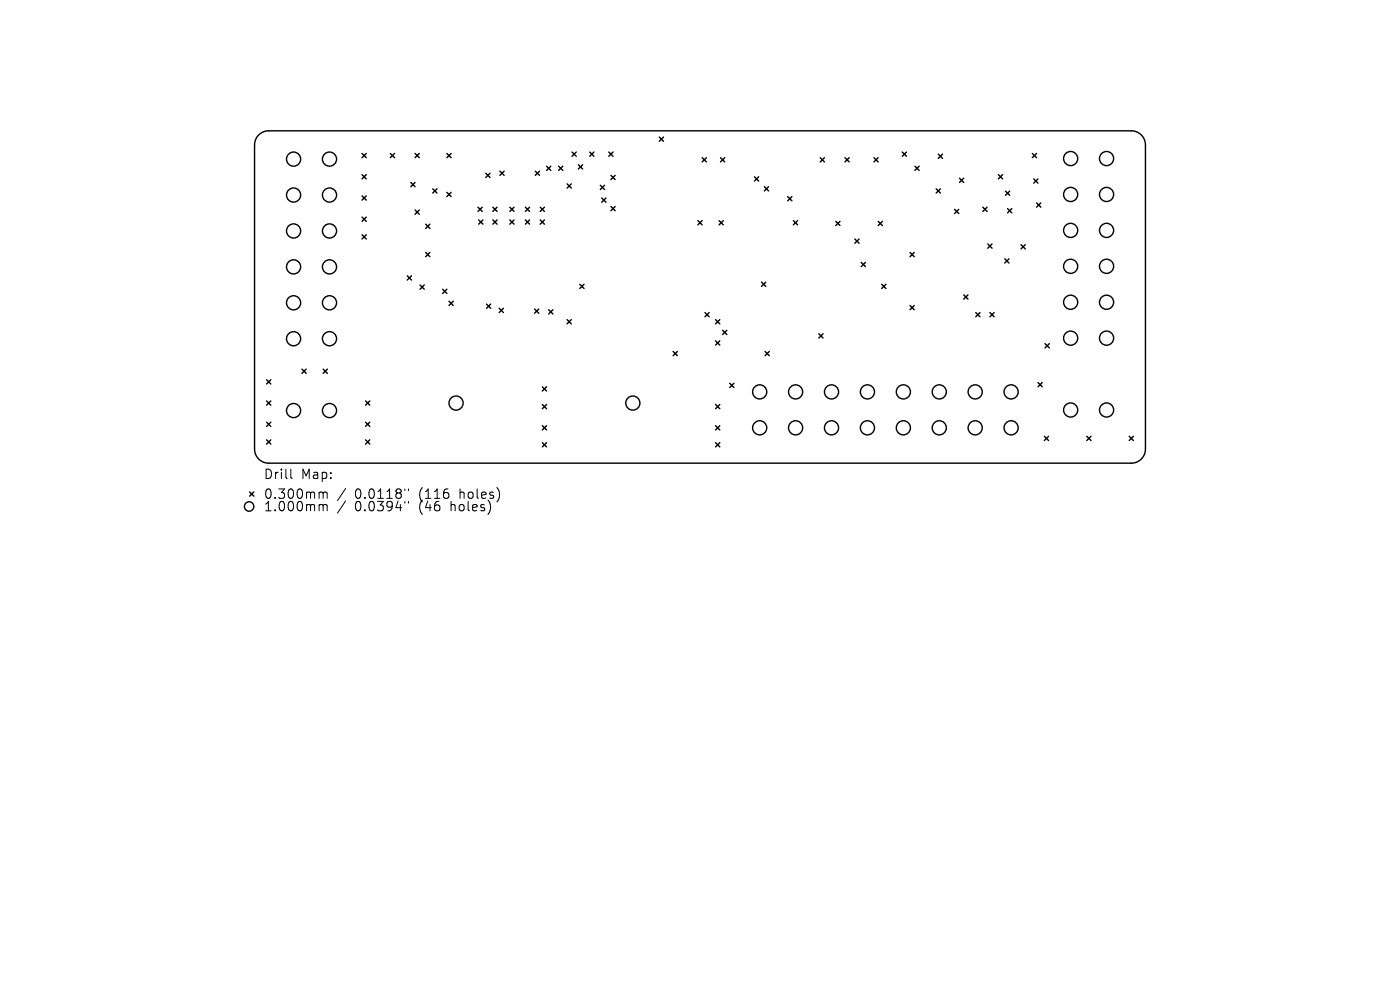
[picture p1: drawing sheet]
<svg xmlns="http://www.w3.org/2000/svg" width="297mm" height="210mm" viewBox="0 0 297 210" stroke-linecap="round" stroke-linejoin="round" font-family="sans-serif">
<defs><g id="words">
<g font-size="2.8">
<text x="55.9" y="101.9">Drill</text>
<text x="63.9" y="101.9">Map:</text>
<text x="55.9" y="106.1">0.300mm</text>
<text x="75.3" y="106.1">0.0118&quot;</text>
<text x="89" y="106.1">(116</text>
<text x="97.8" y="106.1">holes)</text>
<text x="55.9" y="108.7">1.000mm</text>
<text x="75.3" y="108.7">0.0394&quot;</text>
<text x="89" y="108.7">(46</text>
<text x="95.9" y="108.7">holes)</text>
</g>
</g></defs>
<g fill="none" stroke="#000" stroke-width=".3">
<path d="M54.9 28.6a3 3 0 0 1 2.1-.8h183a3 3 0 0 1 3 3v64.5a3 3 0 0 1-3 3h-183a3 3 0 0 1-3-3v-64.5a3 3 0 0 1 .9-2.2zM76.8 32.6l.9 .9M76.8 37.1l.9 .9M77.7 32.6l-.9 .9M77.7 37.1l-.9 .9M82.8 32.6l.9 .9M83.7 32.6l-.9 .9M87.2 38.7l.9 .9M88.1 38.7l-.9 .9M88.1 32.6l.9 .9M89 32.6l-.9 .9M94.8 32.6l.9 .9"/>
<path d="M95.7 32.6l-.9 .9M103.1 36.8l.9 .9M104 36.8l-.9 .9M106.1 36.3l.9 .9M107 36.3l-.9 .9M113.6 36.3l.9 .9M114.5 36.3l-.9 .9M116 35.3l.9 .9M116.9 35.3l-.9 .9M118.5 35.3l.9 .9M119.4 35.3l-.9 .9M120.3 39l.9 .9"/>
<path d="M121.2 39l-.9 .9M121.4 32.3l.9 .9M122.3 32.3l-.9 .9M122.7 35l.9 .9M123.6 35l-.9 .9M125.1 32.3l.9 .9M126 32.3l-.9 .9M127.4 39.3l.9 .9M128.3 39.3l-.9 .9M129.2 32.3l.9 .9M129.6 37.2l.9 .9M130.1 32.3l-.9 .9"/>
<path d="M130.5 37.2l-.9 .9M139.9 29.1l.9 .9M140.8 29.1l-.9 .9M149 33.5l.9 .9M149.9 33.5l-.9 .9M152.9 33.5l.9 .9M153.8 33.5l-.9 .9M160.1 37.5l.9 .9M161 37.5l-.9 .9M162.2 39.6l.9 .9M163.1 39.6l-.9 .9M174 33.5l.9 .9"/>
<path d="M174.9 33.5l-.9 .9M179.3 33.5l.9 .9M180.2 33.5l-.9 .9M185.4 33.5l.9 .9M186.3 33.5l-.9 .9M191.4 32.3l.9 .9M192.3 32.3l-.9 .9M194.1 35.3l.9 .9M195 35.3l-.9 .9M199.1 32.7l.9 .9M200 32.7l-.9 .9M203.6 37.8l.9 .9"/>
<path d="M204.5 37.8l-.9 .9M211.8 37.1l.9 .9M212.7 37.1l-.9 .9M219 32.6l.9 .9M219.3 38l.9 .9M219.9 32.6l-.9 .9M220.2 38l-.9 .9M76.8 41.6l.9 .9M76.8 46.1l.9 .9M76.8 49.8l.9 .9M77.7 41.6l-.9 .9M77.7 46.1l-.9 .9"/>
<path d="M77.7 49.8l-.9 .9M86.4 58.5l.9 .9M87.3 58.5l-.9 .9M88.1 44.6l.9 .9M89 44.6l-.9 .9M90.3 47.6l.9 .9M90.3 53.6l.9 .9M91.2 47.6l-.9 .9M91.2 53.6l-.9 .9M91.8 40.1l.9 .9M92.7 40.1l-.9 .9M94.8 40.8l.9 .9"/>
<path d="M95.7 40.8l-.9 .9M101.4 44l.9 .9M101.6 46.7l.9 .9M102.3 44l-.9 .9M102.5 46.7l-.9 .9M104.6 44l.9 .9M104.6 46.7l.9 .9M105.5 44l-.9 .9M105.5 46.7l-.9 .9M108.2 44l.9 .9M108.2 46.7l.9 .9M109.1 44l-.9 .9"/>
<path d="M109.1 46.7l-.9 .9M111.5 44l.9 .9M111.5 46.7l.9 .9M112.4 44l-.9 .9M112.4 46.7l-.9 .9M114.6 44l.9 .9M114.6 46.7l.9 .9M115.5 44l-.9 .9M115.5 46.7l-.9 .9M127.7 42l.9 .9M128.6 42l-.9 .9M129.6 43.8l.9 .9"/>
<path d="M130.5 43.8l-.9 .9M148.1 46.8l.9 .9M149 46.8l-.9 .9M152.6 46.8l.9 .9M153.5 46.8l-.9 .9M161.6 59.9l.9 .9M162.5 59.9l-.9 .9M167.1 41.7l.9 .9M168 41.7l-.9 .9M168.3 46.8l.9 .9M169.2 46.8l-.9 .9M177.3 47l.9 .9"/>
<path d="M178.2 47l-.9 .9M181.4 50.7l.9 .9M182.3 50.7l-.9 .9M182.7 55.7l.9 .9M183.6 55.7l-.9 .9M186.3 47l.9 .9M187.2 47l-.9 .9M193.1 53.6l.9 .9M194 53.6l-.9 .9M198.6 40.1l.9 .9M199.5 40.1l-.9 .9M202.5 44.4l.9 .9"/>
<path d="M203.4 44.4l-.9 .9M208.5 44l.9 .9M209.4 44l-.9 .9M209.6 51.8l.9 .9M210.5 51.8l-.9 .9M213.2 54.9l.9 .9M213.3 40.5l.9 .9M213.8 44.3l.9 .9M214.1 54.9l-.9 .9M214.2 40.5l-.9 .9M214.7 44.3l-.9 .9M216.6 51.9l.9 .9"/>
<path d="M217.5 51.9l-.9 .9M219.9 43.1l.9 .9M220.8 43.1l-.9 .9M64.1 78.3l.9 .9M65 78.3l-.9 .9M68.6 78.3l.9 .9M69.5 78.3l-.9 .9M89.1 60.5l.9 .9M90 60.5l-.9 .9M93.9 61.4l.9 .9M94.8 61.4l-.9 .9M95.3 63.9l.9 .9"/>
<path d="M96.2 63.9l-.9 .9M103.2 64.5l.9 .9M104.1 64.5l-.9 .9M105.9 65.4l.9 .9M106.8 65.4l-.9 .9M113.4 65.6l.9 .9M114.3 65.6l-.9 .9M116.4 65.7l.9 .9M117.3 65.7l-.9 .9M120.3 67.8l.9 .9M121.2 67.8l-.9 .9M123 60.3l.9 .9"/>
<path d="M123.9 60.3l-.9 .9M142.8 74.6l.9 .9M143.7 74.6l-.9 .9M149.6 66.3l.9 .9M150.5 66.3l-.9 .9M151.8 67.8l.9 .9M151.8 72.3l.9 .9M152.7 67.8l-.9 .9M152.7 72.3l-.9 .9M153.3 70.1l.9 .9M154.2 70.1l-.9 .9M162.3 74.6l.9 .9"/>
<path d="M163.2 74.6l-.9 .9M173.7 70.8l.9 .9M174.6 70.8l-.9 .9M187.1 60.3l.9 .9M188 60.3l-.9 .9M193.1 64.8l.9 .9M194 64.8l-.9 .9M204.5 62.6l.9 .9M205.4 62.6l-.9 .9M207 66.3l.9 .9M207.9 66.3l-.9 .9M210 66.3l.9 .9"/>
<path d="M210.9 66.3l-.9 .9M221.7 72.9l.9 .9M222.6 72.9l-.9 .9M56.6 80.6l.9 .9M56.6 85.1l.9 .9M56.6 89.6l.9 .9M56.6 93.3l.9 .9M57.5 80.6l-.9 .9M57.5 85.1l-.9 .9M57.5 89.6l-.9 .9M57.5 93.3l-.9 .9M77.6 85.1l.9 .9"/>
<path d="M77.6 89.6l.9 .9M77.6 93.3l.9 .9M78.5 85.1l-.9 .9M78.5 89.6l-.9 .9M78.5 93.3l-.9 .9M115.1 82.1l.9 .9M115.1 85.8l.9 .9M115.1 90.3l.9 .9M115.1 93.9l.9 .9M116 82.1l-.9 .9M116 85.8l-.9 .9M116 90.3l-.9 .9"/>
<path d="M116 93.9l-.9 .9M151.8 85.8l.9 .9M151.8 90.3l.9 .9M151.8 93.9l.9 .9M152.7 85.8l-.9 .9M152.7 90.3l-.9 .9M152.7 93.9l-.9 .9M154.8 81.3l.9 .9M155.7 81.3l-.9 .9M220.2 81.2l.9 .9M221.1 81.2l-.9 .9M221.6 92.6l.9 .9"/>
<path d="M222.5 92.6l-.9 .9M230.6 92.6l.9 .9M231.5 92.6l-.9 .9M239.6 92.6l.9 .9M240.5 92.6l-.9 .9M53 104.4l.9 .9M53.9 104.4l-.9 .9"/>
<circle cx="62.3" cy="33.8" r="1.5"/>
<circle cx="69.9" cy="33.8" r="1.5"/>
<circle cx="227.1" cy="33.6" r="1.5"/>
<circle cx="234.8" cy="33.6" r="1.5"/>
<circle cx="62.3" cy="41.4" r="1.5"/>
<circle cx="62.3" cy="49" r="1.5"/>
<circle cx="62.3" cy="56.6" r="1.5"/>
<circle cx="69.9" cy="41.4" r="1.5"/>
<circle cx="69.9" cy="56.6" r="1.5"/>
<circle cx="69.9" cy="49" r="1.5"/>
<circle cx="227.1" cy="41.3" r="1.5"/>
<circle cx="227.1" cy="48.9" r="1.5"/>
<circle cx="227.1" cy="56.5" r="1.5"/>
<circle cx="234.8" cy="41.3" r="1.5"/>
<circle cx="234.8" cy="56.5" r="1.5"/>
<circle cx="234.8" cy="48.9" r="1.5"/>
<circle cx="62.3" cy="71.9" r="1.5"/>
<circle cx="62.3" cy="64.2" r="1.5"/>
<circle cx="69.9" cy="71.9" r="1.5"/>
<circle cx="69.9" cy="64.2" r="1.5"/>
<circle cx="227.1" cy="64.1" r="1.5"/>
<circle cx="227.1" cy="71.7" r="1.5"/>
<circle cx="234.8" cy="71.7" r="1.5"/>
<circle cx="234.8" cy="64.1" r="1.5"/>
<circle cx="62.3" cy="87.1" r="1.5"/>
<circle cx="69.9" cy="87.1" r="1.5"/>
<circle cx="96.8" cy="85.5" r="1.5"/>
<circle cx="134.3" cy="85.5" r="1.5"/>
<circle cx="161.2" cy="90.8" r="1.5"/>
<circle cx="161.2" cy="83.1" r="1.5"/>
<circle cx="168.8" cy="83.1" r="1.5"/>
<circle cx="168.8" cy="90.8" r="1.5"/>
<circle cx="176.4" cy="90.8" r="1.5"/>
<circle cx="176.4" cy="83.1" r="1.5"/>
<circle cx="184" cy="83.1" r="1.5"/>
<circle cx="184" cy="90.8" r="1.5"/>
<circle cx="191.6" cy="83.1" r="1.5"/>
<circle cx="191.6" cy="90.8" r="1.5"/>
<circle cx="199.3" cy="83.1" r="1.5"/>
<circle cx="199.3" cy="90.8" r="1.5"/>
<circle cx="206.9" cy="83.1" r="1.5"/>
<circle cx="206.9" cy="90.8" r="1.5"/>
<circle cx="214.5" cy="83.1" r="1.5"/>
<circle cx="214.5" cy="90.8" r="1.5"/>
<circle cx="227.1" cy="87" r="1.5"/>
<circle cx="234.8" cy="87" r="1.5"/>
<circle cx="52.9" cy="107.4" r="1"/>
</g>
<g fill="none" stroke="#000" stroke-width=".21">
<path d="M61.7 99.5v1.7l.3 .3M68 104.4l.5 .1 .1 .2M68 107l.5 .1 .1 .2M68.6 104.7l.2-.3 .5 .1 .1 1.2M68.6 104.7v1M68.6 107.3v1.1M68.6 107.3l.2-.3 .5 .1 .1 1.3M73.3 103.6l-1.7 2.6M73.3 106.3l-1.7 2.5M85.9 103.7v.4M85.9 106.4v.3M86.6 103.7v.4"/>
<path d="M86.6 106.4v.3"/>
</g>
<use href="#words"/>
</svg>
